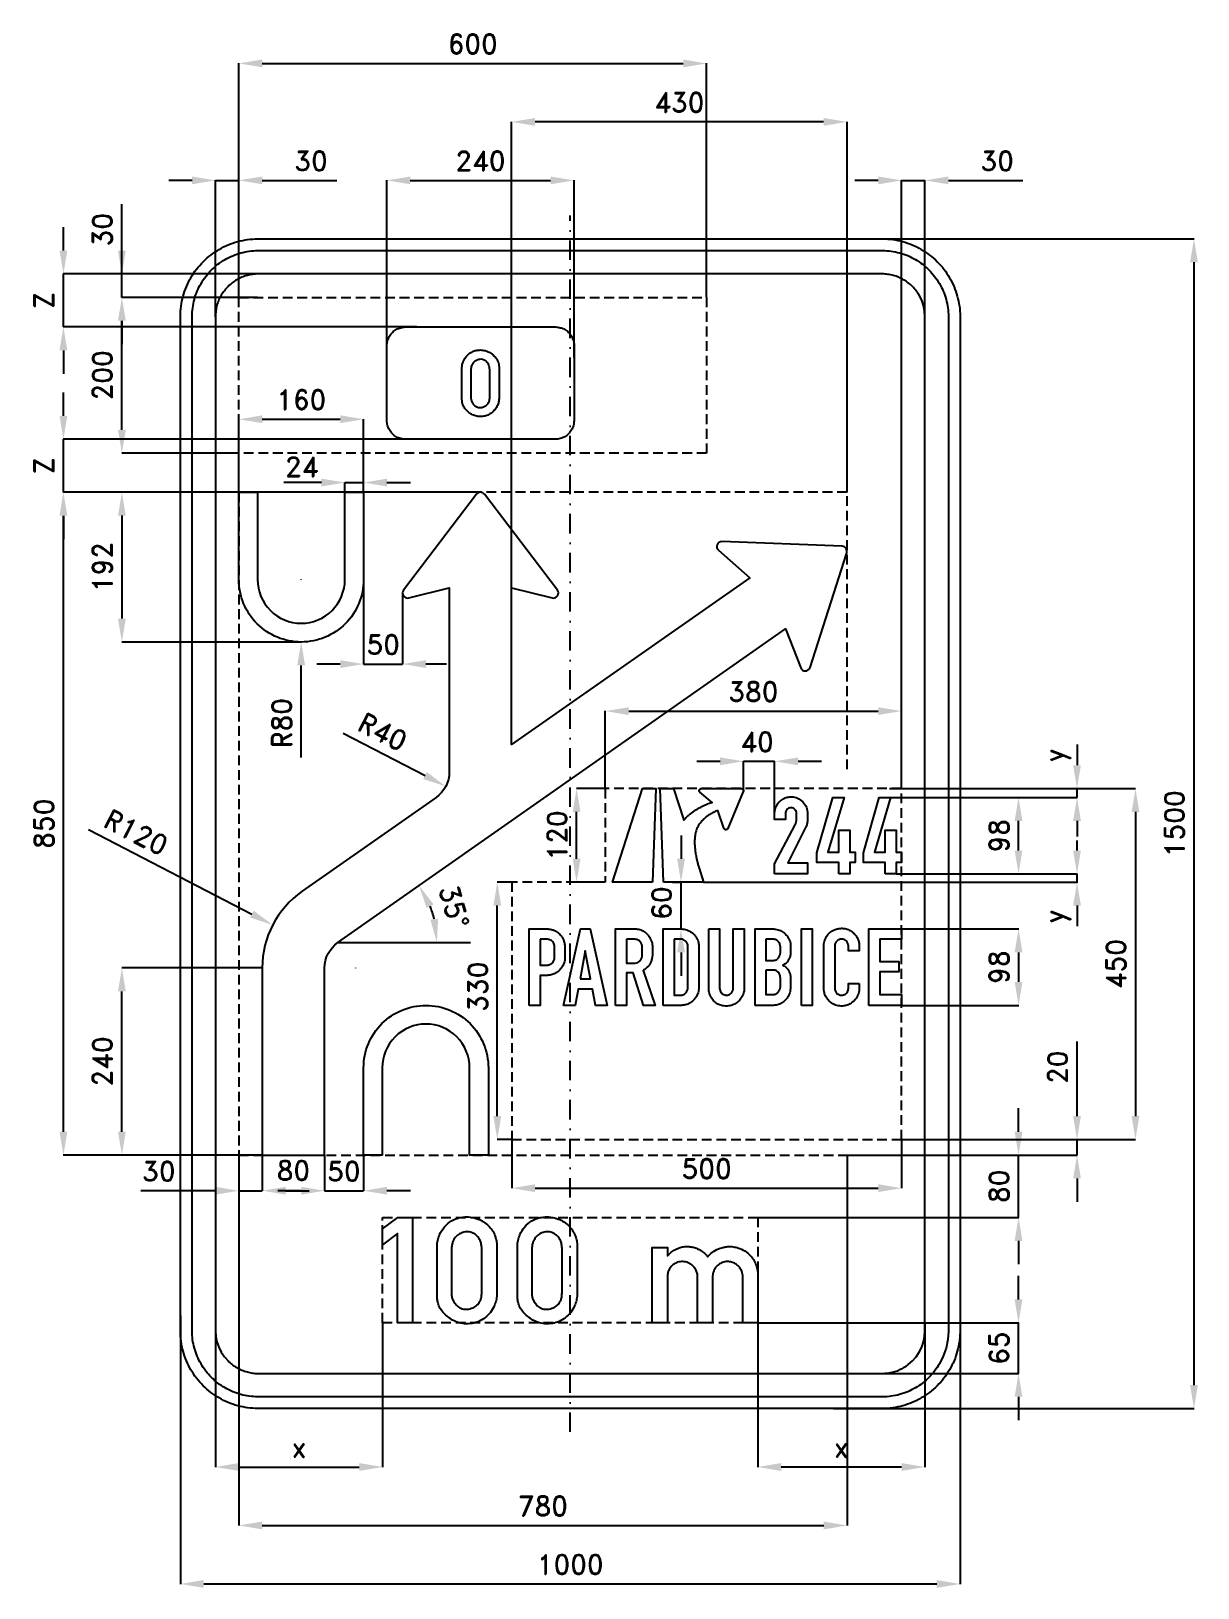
# Model space of a CAD drawing. Header units: millimetres. Extents: x -691 to 805, y -980 to 1016.
import ezdxf

# ---------------------------------------------------------------- set-up
doc = ezdxf.new("R2010")
doc.units = ezdxf.units.MM
doc.header["$LTSCALE"] = 5
doc.linetypes.add('ČERCHOVANÁX2', pattern=[2, 1, -0.5, 0, -0.5])
doc.linetypes.add('ČÁRKOVANÁX2', pattern=[1.5, 1, -0.5])
doc.layers.add('Kóty', color=2, linetype='Continuous')
doc.layers.add('Značka', color=7, linetype='Continuous')
doc.styles.get("Standard").update_dxf_attribs({"font": 'romand.shx', "height": 25})
doc.dimstyles.get("Standard").update_dxf_attribs({"dimtxt": 25, "dimasz": 30, "dimexe": 0.18, "dimexo": 0.0625, "dimgap": 12.5, "dimtad": 1, "dimdec": 0, "dimzin": 0, "dimdsep": 46, "dimtxsty": 'Standard', "dimcen": 0.09, "dimadec": 0, "dimazin": 0, "dimtfac": 1, "dimtdec": 0, "dimtofl": 0, "dimtmove": 0, "dimatfit": 3, "dimfxl": 1, "dimtolj": 1, "dimtzin": 0, "dimarcsym": 0})

msp = doc.modelspace()

# ---------------------------------------------------------------- texts
at = {"layer": 'Kóty', "ltscale": 2.5, "char_height": 25, "attachment_point": 5}
for s, insert, rotation in [('\\A1;30', (-600, 761.9), 90), ('\\A1;y', (625, 87.7), 90), ('\\A1;35°', (-148.9, -106.7), 285.9106), ('\\A1;60', (117.1, -101.9), 90), ('\\A1;y', (625, -118.8), 90), ('\\A1;330', (-118.5, -209), 90)]:
    msp.add_mtext(s, dxfattribs=dict(at, insert=insert, rotation=rotation))
for s, insert in [('\\A1;24', (-344.3, 457.7)), ('\\A1;50', (-239.8, 229.7)), ('\\A1;40', (239.6, 105)), ('\\A1;30', (-527.6, -445.7)), ('\\A1;80', (-355, -444.7)), ('\\A1;50', (-290.3, -445.7))]:
    msp.add_mtext(s, dxfattribs=dict(at, insert=insert))

# ---------------------------------------------------------------- blocks, each defined once
blk = doc.blocks.new('*D0')
at = {"layer": 'Defpoints', "color": 0, "transparency": 16777216}
for p in [(240.6, -640), (575, -640), (350.1, -705)]:
    blk.add_point(p, dxfattribs=at)
at = {"layer": 'Kóty', "color": 0, "lineweight": -2, "transparency": 16777216}
for p, q in [((575, -610), (575, -580)), ((240.7, -640), (575.2, -640)), ((350.2, -705), (575.2, -705)), ((575, -735), (575, -765))]:
    blk.add_line(p, q, dxfattribs=at)
at = {"layer": 'Kóty', "color": 0, "transparency": 16777216}
for points in [[(570, -610), (580, -610), (575, -640)], [(570, -735), (580, -735), (575, -705)]]:
    blk.add_solid(points, dxfattribs=at)
at = {"layer": 'Kóty', "color": 0, "transparency": 16777216, "insert": (550, -672.5), "char_height": 25, "attachment_point": 5, "rotation": 90}
blk.add_mtext('\\A1;65', dxfattribs=at)
blk = doc.blocks.new('*D1')
at = {"layer": 'Defpoints', "color": 0, "transparency": 16777216}
for p in [(368.1, 750), (337.4, -750), (800, -750)]:
    blk.add_point(p, dxfattribs=at)
at = {"layer": 'Kóty', "color": 0, "lineweight": -2, "transparency": 16777216}
for p, q in [((368.2, 750), (800.2, 750)), ((800, 720), (800, -720)), ((337.5, -750), (800.2, -750))]:
    blk.add_line(p, q, dxfattribs=at)
at = {"layer": 'Kóty', "color": 0, "transparency": 16777216}
for points in [[(795, 720), (805, 720), (800, 750)], [(795, -720), (805, -720), (800, -750)]]:
    blk.add_solid(points, dxfattribs=at)
at = {"layer": 'Kóty', "color": 0, "transparency": 16777216, "insert": (775, 0), "char_height": 25, "attachment_point": 5, "rotation": 90}
blk.add_mtext('\\A1;1500', dxfattribs=at)
blk = doc.blocks.new('*D2')
at = {"layer": 'Defpoints', "color": 0, "transparency": 16777216}
for p in [(-500, -630.9), (500, -630.9), (500, -975)]:
    blk.add_point(p, dxfattribs=at)
at = {"layer": 'Kóty', "color": 0, "lineweight": -2, "transparency": 16777216}
for p, q in [((-500, -630.9), (-500, -975.2)), ((500, -630.9), (500, -975.2)), ((-470, -975), (470, -975))]:
    blk.add_line(p, q, dxfattribs=at)
at = {"layer": 'Kóty', "color": 0, "transparency": 16777216}
for points in [[(-470, -970), (-470, -980), (-500, -975)], [(470, -970), (470, -980), (500, -975)]]:
    blk.add_solid(points, dxfattribs=at)
at = {"layer": 'Kóty', "color": 0, "transparency": 16777216, "insert": (0, -950), "char_height": 25, "attachment_point": 5}
blk.add_mtext('\\A1;1000', dxfattribs=at)
blk = doc.blocks.new('*D3')
at = {"layer": 'Defpoints', "color": 0, "transparency": 16777216}
for p in [(-425, -425), (355.1, -425), (355.1, -900)]:
    blk.add_point(p, dxfattribs=at)
at = {"layer": 'Kóty', "color": 0, "lineweight": -2, "transparency": 16777216}
for p, q in [((-425, -425.1), (-425, -900.2)), ((355.1, -425.1), (355.1, -900.2)), ((-395, -900), (325.1, -900))]:
    blk.add_line(p, q, dxfattribs=at)
at = {"layer": 'Kóty', "color": 0, "transparency": 16777216}
for points in [[(-395, -895), (-395, -905), (-425, -900)], [(325.1, -895), (325.1, -905), (355.1, -900)]]:
    blk.add_solid(points, dxfattribs=at)
at = {"layer": 'Kóty', "color": 0, "transparency": 16777216, "insert": (-35, -875), "char_height": 25, "attachment_point": 5}
blk.add_mtext('\\A1;780', dxfattribs=at)
blk = doc.blocks.new('*D4')
at = {"layer": 'Defpoints', "color": 0, "transparency": 16777216}
for p in [(355.1, -425), (240.6, -505), (575, -505)]:
    blk.add_point(p, dxfattribs=at)
at = {"layer": 'Kóty', "color": 0, "lineweight": -2, "transparency": 16777216}
for p, q in [((575, -395), (575, -365)), ((355.1, -425), (575.2, -425)), ((240.7, -505), (575.2, -505)), ((575, -535), (575, -565))]:
    blk.add_line(p, q, dxfattribs=at)
at = {"layer": 'Kóty', "color": 0, "transparency": 16777216}
for points in [[(570, -395), (580, -395), (575, -425)], [(570, -535), (580, -535), (575, -505)]]:
    blk.add_solid(points, dxfattribs=at)
at = {"layer": 'Kóty', "color": 0, "transparency": 16777216, "insert": (550, -465), "char_height": 25, "attachment_point": 5, "rotation": 90}
blk.add_mtext('\\A1;80', dxfattribs=at)
blk = doc.blocks.new('*D6')
at = {"layer": 'Defpoints', "color": 0, "ltscale": 2.5, "transparency": 16777216}
for p in [(-575, -185), (-395, -185), (-395, -425)]:
    blk.add_point(p, dxfattribs=at)
at = {"layer": 'Kóty', "color": 0, "lineweight": -2, "ltscale": 2.5, "transparency": 16777216}
for p, q in [((-395.1, -185), (-575.2, -185)), ((-575, -395), (-575, -215)), ((-395.1, -425), (-575.2, -425))]:
    blk.add_line(p, q, dxfattribs=at)
at = {"layer": 'Kóty', "color": 0, "ltscale": 2.5, "transparency": 16777216}
for points in [[(-580, -215), (-570, -215), (-575, -185)], [(-580, -395), (-570, -395), (-575, -425)]]:
    blk.add_solid(points, dxfattribs=at)
at = {"layer": 'Kóty', "color": 0, "ltscale": 2.5, "transparency": 16777216, "insert": (-600, -305), "char_height": 25, "attachment_point": 5, "rotation": 90}
blk.add_mtext('\\A1;240', dxfattribs=at)
blk = doc.blocks.new('*D7')
at = {"layer": 'Defpoints', "color": 0, "ltscale": 2.5, "transparency": 16777216}
for p in [(-381.6, -129.8), (-275, -185)]:
    blk.add_point(p, dxfattribs=at)
at = {"layer": 'Kóty', "color": 0, "lineweight": -2, "ltscale": 2.5, "transparency": 16777216}
for p, q in [((-617.9, -7.3), (-408.2, -116)), ((-275.1, -185), (-274.9, -185)), ((-275, -185.1), (-275, -184.9))]:
    blk.add_line(p, q, dxfattribs=at)
at = {"layer": 'Kóty', "color": 0, "ltscale": 2.5, "transparency": 16777216}
blk.add_solid([(-405.9, -111.6), (-410.5, -120.4), (-381.6, -129.8)], dxfattribs=at)
at = {"layer": 'Kóty', "color": 0, "ltscale": 2.5, "transparency": 16777216, "insert": (-556.7, -10.9), "char_height": 25, "attachment_point": 5, "rotation": 332.6138}
blk.add_mtext('\\A1;R120', dxfattribs=at)
blk = doc.blocks.new('*D8')
at = {"layer": 'Defpoints', "color": 0, "ltscale": 2.5, "transparency": 16777216}
for p in [(175, 975), (-425, 674.999997), (175, 674.999997)]:
    blk.add_point(p, dxfattribs=at)
at = {"layer": 'Kóty', "color": 0, "lineweight": -2, "ltscale": 2.5, "transparency": 16777216}
for p, q in [((-425, 675.062497), (-425, 975.18)), ((-395, 975), (145, 975)), ((175, 675.062497), (175, 975.18))]:
    blk.add_line(p, q, dxfattribs=at)
at = {"layer": 'Kóty', "color": 0, "ltscale": 2.5, "transparency": 16777216}
for points in [[(-395, 980), (-395, 970), (-425, 975)], [(145, 980), (145, 970), (175, 975)]]:
    blk.add_solid(points, dxfattribs=at)
at = {"layer": 'Kóty', "color": 0, "ltscale": 2.5, "transparency": 16777216, "insert": (-125, 1000), "char_height": 25, "attachment_point": 5}
blk.add_mtext('\\A1;600', dxfattribs=at)
blk = doc.blocks.new('*D9')
at = {"layer": 'Defpoints', "color": 0, "ltscale": 2.5, "transparency": 16777216}
for p in [(4.9, 825), (-235.1, 597.9), (4.9, 597.9)]:
    blk.add_point(p, dxfattribs=at)
at = {"layer": 'Kóty', "color": 0, "lineweight": -2, "ltscale": 2.5, "transparency": 16777216}
for p, q in [((-235.1, 597.9), (-235.1, 825.2)), ((-205.1, 825), (-25.1, 825)), ((4.9, 597.9), (4.9, 825.2))]:
    blk.add_line(p, q, dxfattribs=at)
at = {"layer": 'Kóty', "color": 0, "ltscale": 2.5, "transparency": 16777216}
for points in [[(-205.1, 830), (-205.1, 820), (-235.1, 825)], [(-25.1, 830), (-25.1, 820), (4.9, 825)]]:
    blk.add_solid(points, dxfattribs=at)
at = {"layer": 'Kóty', "color": 0, "ltscale": 2.5, "transparency": 16777216, "insert": (-115.1, 850), "char_height": 25, "attachment_point": 5}
blk.add_mtext('\\A1;240', dxfattribs=at)
blk = doc.blocks.new('*D10')
at = {"layer": 'Defpoints', "color": 0, "ltscale": 2.5, "transparency": 16777216}
for p in [(-575, 674.999997), (-425, 674.999997), (-425, 474.999997)]:
    blk.add_point(p, dxfattribs=at)
at = {"layer": 'Kóty', "color": 0, "lineweight": -2, "ltscale": 2.5, "transparency": 16777216}
for p, q in [((-425.0625, 674.999997), (-575.18, 674.999997)), ((-575, 504.999997), (-575, 644.999997)), ((-425.0625, 474.999997), (-575.18, 474.999997))]:
    blk.add_line(p, q, dxfattribs=at)
at = {"layer": 'Kóty', "color": 0, "ltscale": 2.5, "transparency": 16777216}
for points in [[(-580, 644.999997), (-570, 644.999997), (-575, 674.999997)], [(-580, 504.999997), (-570, 504.999997), (-575, 474.999997)]]:
    blk.add_solid(points, dxfattribs=at)
at = {"layer": 'Kóty', "color": 0, "ltscale": 2.5, "transparency": 16777216, "insert": (-600, 574.999997), "char_height": 25, "attachment_point": 5, "rotation": 90}
blk.add_mtext('\\A1;200', dxfattribs=at)
blk = doc.blocks.new('*D11')
at = {"layer": 'Defpoints', "color": 0, "ltscale": 2.5, "transparency": 16777216}
for p in [(-425, 425.1), (-575, 233), (-345, 233)]:
    blk.add_point(p, dxfattribs=at)
at = {"layer": 'Kóty', "color": 0, "lineweight": -2, "ltscale": 2.5, "transparency": 16777216}
for p, q in [((-425.1, 425.1), (-575.2, 425.1)), ((-575, 395.1), (-575, 263)), ((-345.1, 233), (-575.2, 233))]:
    blk.add_line(p, q, dxfattribs=at)
at = {"layer": 'Kóty', "color": 0, "ltscale": 2.5, "transparency": 16777216}
for points in [[(-580, 395.1), (-570, 395.1), (-575, 425.1)], [(-580, 263), (-570, 263), (-575, 233)]]:
    blk.add_solid(points, dxfattribs=at)
at = {"layer": 'Kóty', "color": 0, "ltscale": 2.5, "transparency": 16777216, "insert": (-600, 329.1), "char_height": 25, "attachment_point": 5, "rotation": 90}
blk.add_mtext('\\A1;192', dxfattribs=at)
blk = doc.blocks.new('*D12')
at = {"layer": 'Defpoints', "color": 0, "ltscale": 2.5, "transparency": 16777216}
for p in [(-345, 313), (-345.1, 233)]:
    blk.add_point(p, dxfattribs=at)
at = {"layer": 'Kóty', "color": 0, "lineweight": -2, "ltscale": 2.5, "transparency": 16777216}
for p, q in [((-345.1, 313), (-344.9, 313)), ((-345, 312.9), (-345, 313.1)), ((-345.2, 84.9), (-345.1, 203))]:
    blk.add_line(p, q, dxfattribs=at)
blk.add_arc((-345, 313), 80, 269.8263, 270, dxfattribs=at)
at = {"layer": 'Kóty', "color": 0, "ltscale": 2.5, "transparency": 16777216}
blk.add_solid([(-350.1, 203), (-340.1, 203), (-345.1, 233)], dxfattribs=at)
at = {"layer": 'Kóty', "color": 0, "ltscale": 2.5, "transparency": 16777216, "insert": (-370.1, 129), "char_height": 25, "attachment_point": 5, "rotation": 89.9552}
blk.add_mtext('\\A1;R80', dxfattribs=at)
blk = doc.blocks.new('*D13')
at = {"layer": 'Defpoints', "color": 0, "ltscale": 2.5, "transparency": 16777216}
for p in [(-265, 518.7), (-425, 425.1), (-265, 425)]:
    blk.add_point(p, dxfattribs=at)
at = {"layer": 'Kóty', "color": 0, "lineweight": -2, "ltscale": 2.5, "transparency": 16777216}
for p, q in [((-425, 425.2), (-425, 518.9)), ((-395, 518.7), (-295, 518.7)), ((-265, 425.1), (-265, 518.9))]:
    blk.add_line(p, q, dxfattribs=at)
at = {"layer": 'Kóty', "color": 0, "ltscale": 2.5, "transparency": 16777216}
for points in [[(-395, 523.7), (-395, 513.7), (-425, 518.7)], [(-295, 523.7), (-295, 513.7), (-265, 518.7)]]:
    blk.add_solid(points, dxfattribs=at)
at = {"layer": 'Kóty', "color": 0, "ltscale": 2.5, "transparency": 16777216, "insert": (-345, 543.7), "char_height": 25, "attachment_point": 5}
blk.add_mtext('\\A1;160', dxfattribs=at)
blk = doc.blocks.new('*D14')
at = {"layer": 'Defpoints', "color": 0, "ltscale": 2.5, "transparency": 16777216}
for p in [(-75.1, 900), (355, 425), (-75.1, 302.4)]:
    blk.add_point(p, dxfattribs=at)
at = {"layer": 'Kóty', "color": 0, "lineweight": -2, "ltscale": 2.5, "transparency": 16777216}
for p, q in [((-75.1, 302.5), (-75.1, 900.2)), ((325, 900), (-45.1, 900)), ((355, 425.1), (355, 900.2))]:
    blk.add_line(p, q, dxfattribs=at)
at = {"layer": 'Kóty', "color": 0, "ltscale": 2.5, "transparency": 16777216}
for points in [[(-45.1, 905), (-45.1, 895), (-75.1, 900)], [(325, 905), (325, 895), (355, 900)]]:
    blk.add_solid(points, dxfattribs=at)
at = {"layer": 'Kóty', "color": 0, "ltscale": 2.5, "transparency": 16777216, "insert": (140, 925), "char_height": 25, "attachment_point": 5}
blk.add_mtext('\\A1;430', dxfattribs=at)
blk = doc.blocks.new('*D15')
at = {"layer": 'Defpoints', "color": 0, "ltscale": 2.5, "transparency": 16777216}
for p in [(-195.1, 66.3), (-159.6, 47.9)]:
    blk.add_point(p, dxfattribs=at)
at = {"layer": 'Kóty', "color": 0, "lineweight": -2, "ltscale": 2.5, "transparency": 16777216}
blk.add_line((-291.1, 116), (-186.2, 61.7), dxfattribs=at)
at = {"layer": 'Kóty', "color": 0, "ltscale": 2.5, "transparency": 16777216}
blk.add_solid([(-183.9, 66.1), (-188.5, 57.2), (-159.6, 47.9)], dxfattribs=at)
at = {"layer": 'Kóty', "color": 0, "ltscale": 2.5, "transparency": 16777216, "insert": (-240.5, 117.9), "char_height": 25, "attachment_point": 5, "rotation": 332.6226}
blk.add_mtext('\\A1;R40', dxfattribs=at)
blk = doc.blocks.new('*D16')
at = {"layer": 'Defpoints', "color": 0, "ltscale": 2.5, "transparency": 16777216}
for p in [(425, -135.000157), (425, -233.000157), (575, -233.000157)]:
    blk.add_point(p, dxfattribs=at)
at = {"layer": 'Kóty', "color": 0, "lineweight": -2, "ltscale": 2.5, "transparency": 16777216}
for p, q in [((425.0625, -135.000157), (575.18, -135.000157)), ((575, -165.000157), (575, -203.000157)), ((425.0625, -233.000157), (575.18, -233.000157))]:
    blk.add_line(p, q, dxfattribs=at)
at = {"layer": 'Kóty', "color": 0, "ltscale": 2.5, "transparency": 16777216}
for points in [[(570, -165.000157), (580, -165.000157), (575, -135.000157)], [(570, -203.000157), (580, -203.000157), (575, -233.000157)]]:
    blk.add_solid(points, dxfattribs=at)
at = {"layer": 'Kóty', "color": 0, "ltscale": 2.5, "transparency": 16777216, "insert": (550, -184.000157), "char_height": 25, "attachment_point": 5, "rotation": 90}
blk.add_mtext('\\A1;98', dxfattribs=at)
blk = doc.blocks.new('*D17')
at = {"layer": 'Defpoints', "color": 0, "ltscale": 2.5, "transparency": 16777216}
for p in [(410.9, 33.6), (575, 33.6), (418.1, -64.4)]:
    blk.add_point(p, dxfattribs=at)
at = {"layer": 'Kóty', "color": 0, "lineweight": -2, "ltscale": 2.5, "transparency": 16777216}
for p, q in [((411, 33.6), (575.2, 33.6)), ((575, -34.4), (575, 3.6)), ((418.1, -64.4), (575.2, -64.4))]:
    blk.add_line(p, q, dxfattribs=at)
at = {"layer": 'Kóty', "color": 0, "ltscale": 2.5, "transparency": 16777216}
for points in [[(570, 3.6), (580, 3.6), (575, 33.6)], [(570, -34.4), (580, -34.4), (575, -64.4)]]:
    blk.add_solid(points, dxfattribs=at)
at = {"layer": 'Kóty', "color": 0, "ltscale": 2.5, "transparency": 16777216, "insert": (550, -15.4), "char_height": 25, "attachment_point": 5, "rotation": 90}
blk.add_mtext('\\A1;98', dxfattribs=at)
blk = doc.blocks.new('*D18')
at = {"layer": 'Defpoints', "color": 0, "ltscale": 2.5, "transparency": 16777216}
for p in [(425, 45), (425, -405), (725, -405)]:
    blk.add_point(p, dxfattribs=at)
at = {"layer": 'Kóty', "color": 0, "lineweight": -2, "ltscale": 2.5, "transparency": 16777216}
for p, q in [((425.1, 45), (725.2, 45)), ((725, 15), (725, -375)), ((425.1, -405), (725.2, -405))]:
    blk.add_line(p, q, dxfattribs=at)
at = {"layer": 'Kóty', "color": 0, "ltscale": 2.5, "transparency": 16777216}
for points in [[(720, 15), (730, 15), (725, 45)], [(720, -375), (730, -375), (725, -405)]]:
    blk.add_solid(points, dxfattribs=at)
at = {"layer": 'Kóty', "color": 0, "ltscale": 2.5, "transparency": 16777216, "insert": (700, -180), "char_height": 25, "attachment_point": 5, "rotation": 90}
blk.add_mtext('\\A1;450', dxfattribs=at)
blk = doc.blocks.new('*D19')
at = {"layer": 'Defpoints', "color": 0, "ltscale": 2.5, "transparency": 16777216}
for p in [(-75, -405), (425, -405), (425, -467.4)]:
    blk.add_point(p, dxfattribs=at)
at = {"layer": 'Kóty', "color": 0, "lineweight": -2, "ltscale": 2.5, "transparency": 16777216}
for p, q in [((-75, -405.1), (-75, -467.5)), ((425, -405.1), (425, -467.5)), ((-45, -467.4), (395, -467.4))]:
    blk.add_line(p, q, dxfattribs=at)
at = {"layer": 'Kóty', "color": 0, "ltscale": 2.5, "transparency": 16777216}
for points in [[(-45, -462.4), (-45, -472.4), (-75, -467.4)], [(395, -462.4), (395, -472.4), (425, -467.4)]]:
    blk.add_solid(points, dxfattribs=at)
at = {"layer": 'Kóty', "color": 0, "ltscale": 2.5, "transparency": 16777216, "insert": (175, -442.4), "char_height": 25, "attachment_point": 5}
blk.add_mtext('\\A1;500', dxfattribs=at)
blk = doc.blocks.new('*D20')
at = {"layer": 'Defpoints', "color": 0, "ltscale": 2.5, "transparency": 16777216}
for p in [(455, 825), (425, 45), (455, 45)]:
    blk.add_point(p, dxfattribs=at)
at = {"layer": 'Kóty', "color": 0, "lineweight": -2, "ltscale": 2.5, "transparency": 16777216}
for p, q in [((395, 825), (365, 825)), ((425, 45.1), (425, 825.2)), ((455, 45.1), (455, 825.2)), ((485, 825), (580.5, 825))]:
    blk.add_line(p, q, dxfattribs=at)
at = {"layer": 'Kóty', "color": 0, "ltscale": 2.5, "transparency": 16777216}
for points in [[(395, 830), (395, 820), (425, 825)], [(485, 830), (485, 820), (455, 825)]]:
    blk.add_solid(points, dxfattribs=at)
at = {"layer": 'Kóty', "color": 0, "ltscale": 2.5, "transparency": 16777216, "insert": (547.7, 850), "char_height": 25, "attachment_point": 5}
blk.add_mtext('\\A1;30', dxfattribs=at)
blk = doc.blocks.new('*D21')
at = {"layer": 'Defpoints', "color": 0, "ltscale": 2.5, "transparency": 16777216}
for p in [(8.2, 45), (45, 45), (45, -75)]:
    blk.add_point(p, dxfattribs=at)
at = {"layer": 'Kóty', "color": 0, "lineweight": -2, "ltscale": 2.5, "transparency": 16777216}
for p, q in [((44.9, 45), (8, 45)), ((8.2, -45), (8.2, 15)), ((44.9, -75), (8, -75))]:
    blk.add_line(p, q, dxfattribs=at)
at = {"layer": 'Kóty', "color": 0, "ltscale": 2.5, "transparency": 16777216}
for points in [[(3.2, 15), (13.2, 15), (8.2, 45)], [(3.2, -45), (13.2, -45), (8.2, -75)]]:
    blk.add_solid(points, dxfattribs=at)
at = {"layer": 'Kóty', "color": 0, "ltscale": 2.5, "transparency": 16777216, "insert": (-16.8, -15), "char_height": 25, "attachment_point": 5, "rotation": 90}
blk.add_mtext('\\A1;120', dxfattribs=at)
blk = doc.blocks.new('*D22')
at = {"layer": 'Defpoints', "color": 0, "ltscale": 2.5, "transparency": 16777216}
for p in [(425, 144.4), (45, 45), (425, 45.1)]:
    blk.add_point(p, dxfattribs=at)
at = {"layer": 'Kóty', "color": 0, "lineweight": -2, "ltscale": 2.5, "transparency": 16777216}
for p, q in [((45, 45.1), (45, 144.6)), ((75, 144.4), (395, 144.4)), ((425, 45.1), (425, 144.6))]:
    blk.add_line(p, q, dxfattribs=at)
at = {"layer": 'Kóty', "color": 0, "ltscale": 2.5, "transparency": 16777216}
for points in [[(75, 149.4), (75, 139.4), (45, 144.4)], [(395, 149.4), (395, 139.4), (425, 144.4)]]:
    blk.add_solid(points, dxfattribs=at)
at = {"layer": 'Kóty', "color": 0, "ltscale": 2.5, "transparency": 16777216, "insert": (235, 169.4), "char_height": 25, "attachment_point": 5}
blk.add_mtext('\\A1;380', dxfattribs=at)
blk = doc.blocks.new('*D23')
at = {"layer": 'Defpoints', "color": 0, "ltscale": 2.5, "transparency": 16777216}
for p in [(-650, 425), (-395, 425), (-395, -425)]:
    blk.add_point(p, dxfattribs=at)
at = {"layer": 'Kóty', "color": 0, "lineweight": -2, "ltscale": 2.5, "transparency": 16777216}
for p, q in [((-395.1, 425), (-650.2, 425)), ((-650, -395), (-650, 395)), ((-395.1, -425), (-650.2, -425))]:
    blk.add_line(p, q, dxfattribs=at)
at = {"layer": 'Kóty', "color": 0, "ltscale": 2.5, "transparency": 16777216}
for points in [[(-655, 395), (-645, 395), (-650, 425)], [(-655, -395), (-645, -395), (-650, -425)]]:
    blk.add_solid(points, dxfattribs=at)
at = {"layer": 'Kóty', "color": 0, "ltscale": 2.5, "transparency": 16777216, "insert": (-675, 0), "char_height": 25, "attachment_point": 5, "rotation": 90}
blk.add_mtext('\\A1;850', dxfattribs=at)
blk = doc.blocks.new('*D24')
at = {"layer": 'Defpoints', "color": 0, "ltscale": 2.5, "transparency": 16777216}
for p in [(240.6, -640), (455, -640), (240.6, -825)]:
    blk.add_point(p, dxfattribs=at)
at = {"layer": 'Kóty', "color": 0, "lineweight": -2, "ltscale": 2.5, "transparency": 16777216}
for p, q in [((240.6, -640), (240.6, -825.2)), ((455, -640), (455, -825.2)), ((425, -825), (270.6, -825))]:
    blk.add_line(p, q, dxfattribs=at)
at = {"layer": 'Kóty', "color": 0, "ltscale": 2.5, "transparency": 16777216}
for points in [[(270.6, -820), (270.6, -830), (240.6, -825)], [(425, -820), (425, -830), (455, -825)]]:
    blk.add_solid(points, dxfattribs=at)
at = {"layer": 'Kóty', "color": 0, "ltscale": 2.5, "transparency": 16777216, "insert": (347.8, -800), "char_height": 25, "attachment_point": 5}
blk.add_mtext('\\A1;x', dxfattribs=at)
blk = doc.blocks.new('*D25')
at = {"layer": 'Defpoints', "color": 0, "ltscale": 2.5, "transparency": 16777216}
for p in [(-455, -605.9), (-240.6, -640), (-240.6, -825)]:
    blk.add_point(p, dxfattribs=at)
at = {"layer": 'Kóty', "color": 0, "lineweight": -2, "ltscale": 2.5, "transparency": 16777216}
for p, q in [((-455, -606), (-455, -825.2)), ((-240.6, -640.1), (-240.6, -825.2)), ((-425, -825), (-270.6, -825))]:
    blk.add_line(p, q, dxfattribs=at)
at = {"layer": 'Kóty', "color": 0, "ltscale": 2.5, "transparency": 16777216}
for points in [[(-425, -820), (-425, -830), (-455, -825)], [(-270.6, -820), (-270.6, -830), (-240.6, -825)]]:
    blk.add_solid(points, dxfattribs=at)
at = {"layer": 'Kóty', "color": 0, "ltscale": 2.5, "transparency": 16777216, "insert": (-347.8, -800), "char_height": 25, "attachment_point": 5}
blk.add_mtext('\\A1;x', dxfattribs=at)
blk = doc.blocks.new('*D26')
at = {"layer": 'Defpoints', "color": 0, "ltscale": 2.5, "transparency": 16777216}
for p in [(-425, 825), (-425, 675), (-455, 650)]:
    blk.add_point(p, dxfattribs=at)
at = {"layer": 'Kóty', "color": 0, "lineweight": -2, "ltscale": 2.5, "transparency": 16777216}
for p, q in [((-485, 825), (-515, 825)), ((-455, 650.1), (-455, 825.2)), ((-425, 675.1), (-425, 825.2)), ((-395, 825), (-299.5, 825))]:
    blk.add_line(p, q, dxfattribs=at)
at = {"layer": 'Kóty', "color": 0, "ltscale": 2.5, "transparency": 16777216}
for points in [[(-485, 830), (-485, 820), (-455, 825)], [(-395, 830), (-395, 820), (-425, 825)]]:
    blk.add_solid(points, dxfattribs=at)
at = {"layer": 'Kóty', "color": 0, "ltscale": 2.5, "transparency": 16777216, "insert": (-332.3, 850), "char_height": 25, "attachment_point": 5}
blk.add_mtext('\\A1;30', dxfattribs=at)
blk = doc.blocks.new('*D27')
at = {"layer": 'Defpoints', "color": 0, "ltscale": 2.5, "transparency": 16777216}
for p in [(425.1, -405), (650, -405), (425, -425)]:
    blk.add_point(p, dxfattribs=at)
at = {"layer": 'Kóty', "color": 0, "lineweight": -2, "ltscale": 2.5, "transparency": 16777216}
for p, q in [((650, -375), (650, -279.5)), ((425.1, -405), (650.2, -405)), ((425.1, -425), (650.2, -425)), ((650, -455), (650, -485))]:
    blk.add_line(p, q, dxfattribs=at)
at = {"layer": 'Kóty', "color": 0, "ltscale": 2.5, "transparency": 16777216}
for points in [[(645, -375), (655, -375), (650, -405)], [(645, -455), (655, -455), (650, -425)]]:
    blk.add_solid(points, dxfattribs=at)
at = {"layer": 'Kóty', "color": 0, "ltscale": 2.5, "transparency": 16777216, "insert": (625, -312.3), "char_height": 25, "attachment_point": 5, "rotation": 90}
blk.add_mtext('\\A1;20', dxfattribs=at)
blk = doc.blocks.new('*D28')
at = {"layer": 'Defpoints', "color": 0, "ltscale": 2.5, "transparency": 16777216}
for p in [(-650, 705), (-373.2, 705), (-196.6, 637)]:
    blk.add_point(p, dxfattribs=at)
at = {"layer": 'Kóty', "color": 0, "lineweight": -2, "ltscale": 2.5, "transparency": 16777216}
for p, q in [((-650, 735), (-650, 765)), ((-373.3, 705), (-650.2, 705)), ((-196.7, 637), (-650.2, 637)), ((-650, 607), (-650, 577))]:
    blk.add_line(p, q, dxfattribs=at)
at = {"layer": 'Kóty', "color": 0, "ltscale": 2.5, "transparency": 16777216}
for points in [[(-655, 735), (-645, 735), (-650, 705)], [(-655, 607), (-645, 607), (-650, 637)]]:
    blk.add_solid(points, dxfattribs=at)
at = {"layer": 'Kóty', "color": 0, "ltscale": 2.5, "transparency": 16777216, "insert": (-675, 671), "char_height": 25, "attachment_point": 5, "rotation": 90}
blk.add_mtext('\\A1;Z', dxfattribs=at)
blk = doc.blocks.new('*D29')
at = {"layer": 'Defpoints', "color": 0, "ltscale": 2.5, "transparency": 16777216}
for p in [(-196.1, 493), (-650, 425), (-115.1, 425)]:
    blk.add_point(p, dxfattribs=at)
at = {"layer": 'Kóty', "color": 0, "lineweight": -2, "ltscale": 2.5, "transparency": 16777216}
for p, q in [((-650, 523), (-650, 553)), ((-196.2, 493), (-650.2, 493)), ((-115.2, 425), (-650.2, 425)), ((-650, 395), (-650, 365))]:
    blk.add_line(p, q, dxfattribs=at)
at = {"layer": 'Kóty', "color": 0, "ltscale": 2.5, "transparency": 16777216}
for points in [[(-655, 523), (-645, 523), (-650, 493)], [(-655, 395), (-645, 395), (-650, 425)]]:
    blk.add_solid(points, dxfattribs=at)
at = {"layer": 'Kóty', "color": 0, "ltscale": 2.5, "transparency": 16777216, "insert": (-675, 459), "char_height": 25, "attachment_point": 5, "rotation": 90}
blk.add_mtext('\\A1;Z', dxfattribs=at)

# ---------------------------------------------------------------- dimensions: what is measured, and where the dimension line sits
at = {"layer": 'Kóty', "ltscale": 2.5}
for base, p1, p2, picture, middle in [((175, 975), (-425, 675), (175, 675), '*D8', (-125, 1000)), ((-75.1, 900), (355, 425), (-75.1, 302.4), '*D14', (140, 925)), ((-425, 825), (-455, 650), (-425, 675), '*D26', (-332.3, 850)), ((4.9, 825), (-235.1, 597.9), (4.9, 597.9), '*D9', (-115.1, 850)), ((455, 825), (425, 45), (455, 45), '*D20', (547.7, 850)), ((-265, 518.7), (-425, 425.1), (-265, 425), '*D13', (-345, 543.7)), ((425, 144.4), (45, 45), (425, 45.1), '*D22', (235, 169.4)), ((425, -467.4), (-75, -405), (425, -405), '*D19', (175, -442.4))]:
    dim = msp.add_linear_dim(base=base, p1=p1, p2=p2, dimstyle='Standard', dxfattribs=at)
    dim.commit()
    dim.dimension.update_dxf_attribs({"geometry": picture, "text_midpoint": middle})
for base, p1, p2, picture, middle in [((-650, 705), (-196.6, 637), (-373.2, 705), '*D28', (-675, 671)), ((-650, 425), (-196.1, 493), (-115.1, 425), '*D29', (-675, 459))]:
    dim = msp.add_linear_dim(base=base, p1=p1, p2=p2, angle=90, text='Z', dimstyle='Standard', dxfattribs=at)
    dim.commit()
    dim.dimension.update_dxf_attribs({"geometry": picture, "text_midpoint": middle})
at = {"layer": 'Kóty'}
for base, p1, p2, picture, middle in [((800, -750), (368.1, 750), (337.4, -750), '*D1', (775, 0)), ((575, -505), (355.1, -425), (240.6, -505), '*D4', (550, -465)), ((575, -640), (350.1, -705), (240.6, -640), '*D0', (550, -672.5))]:
    dim = msp.add_linear_dim(base=base, p1=p1, p2=p2, angle=90, dimstyle='Standard', dxfattribs=at)
    dim.commit()
    dim.dimension.update_dxf_attribs({"geometry": picture, "text_midpoint": middle})
at = {"layer": 'Kóty', "ltscale": 2.5}
for base, p1, p2, picture, middle in [((-575, 675), (-425, 475), (-425, 675), '*D10', (-600, 575)), ((-650, 425), (-395, -425), (-395, 425), '*D23', (-675, 0)), ((-575, 233), (-425, 425.1), (-345, 233), '*D11', (-600, 329.1)), ((8.2, 45), (45, -75), (45, 45), '*D21', (-16.8, -15)), ((725, -405), (425, 45), (425, -405), '*D18', (700, -180)), ((575, 33.6), (418.1, -64.4), (410.9, 33.6), '*D17', (550, -15.4)), ((575, -233), (425, -135), (425, -233), '*D16', (550, -184)), ((-575, -185), (-395, -425), (-395, -185), '*D6', (-600, -305)), ((650, -405), (425, -425), (425.1, -405), '*D27', (625, -312.3))]:
    dim = msp.add_linear_dim(base=base, p1=p1, p2=p2, angle=90, dimstyle='Standard', dxfattribs=at)
    dim.commit()
    dim.dimension.update_dxf_attribs({"geometry": picture, "text_midpoint": middle})
dim = msp.add_radius_dim(center=(-345, 313), mpoint=(-345.1, 233), dimstyle='Standard', dxfattribs=at)
dim.commit()
dim.dimension.update_dxf_attribs({"geometry": '*D12', "text_midpoint": (-370.1, 129)})
for center, mpoint, picture, middle in [((-195.1, 66.3), (-159.6, 47.9), '*D15', (-252, 95.7)), ((-275, -185), (-381.6, -129.8), '*D7', (-568.2, -33.1))]:
    dim = msp.add_radius_dim(center=center, mpoint=mpoint, dimstyle='Standard', dxfattribs=at)
    dim.commit()
    dim.dimension.update_dxf_attribs({"geometry": picture, "text_midpoint": middle, "dimtype": 164})
at = {"layer": 'Kóty'}
for base, p1, p2, picture, middle in [((355.1, -900), (-425, -425), (355.1, -425), '*D3', (-35, -875)), ((500, -975), (-500, -630.9), (500, -630.9), '*D2', (0, -950))]:
    dim = msp.add_linear_dim(base=base, p1=p1, p2=p2, dimstyle='Standard', dxfattribs=at)
    dim.commit()
    dim.dimension.update_dxf_attribs({"geometry": picture, "text_midpoint": middle})
at = {"layer": 'Kóty', "ltscale": 2.5}
for base, p1, p2, picture, middle in [((-240.6, -825), (-455, -605.9), (-240.6, -640), '*D25', (-347.8, -800)), ((240.6, -825), (455, -640), (240.6, -640), '*D24', (347.8, -800))]:
    dim = msp.add_linear_dim(base=base, p1=p1, p2=p2, text='x', dimstyle='Standard', dxfattribs=at)
    dim.commit()
    dim.dimension.update_dxf_attribs({"geometry": picture, "text_midpoint": middle})

# ---------------------------------------------------------------- linework, layer by layer
at = {"layer": 'Kóty', "ltscale": 2.5}
for p, q in [((-575, 675), (-575, 794.6)), ((-392.9, 705), (-575.2, 705)), ((-401.1, 675), (-575.2, 675)), ((-575, 645), (-575, 615)), ((-319, 437.5), (-367.3, 437.5)), ((-289, 425.1), (-289, 437.7)), ((-265, 425.1), (-265, 437.7)), ((-235, 437.5), (-205, 437.5)), ((-265, 317.3), (-265, 204.5)), ((-215, 295.7), (-215, 204.5)), ((-295, 204.7), (-325, 204.7)), ((-158.7, 204.7), (-185, 204.7)), ((650, 101.6), (650, 75)), ((162.2, 80), (192.2, 80)), ((222.2, 41.8), (222.2, 80.2)), ((262.2, 5.5), (262.2, 80.2)), ((292.2, 80), (322.2, 80)), ((409.4, 45), (650.2, 45)), ((409.4, 33.6), (650.2, 33.6)), ((650, 3.6), (650, -16.6)), ((142.1, -15), (142.1, -45)), ((650, -34.4), (650, -21.6)), ((-75.1, -75), (-93.6, -75)), ((131.3, -75), (142.3, -75)), ((171.1, -75), (650.2, -75)), ((418.2, -64.4), (650.2, -64.4)), ((-93.5, -375), (-93.5, -105)), ((650, -105), (650, -131.6)), ((131.3, -135), (142.3, -135)), ((142.1, -165), (142.1, -195)), ((-75.1, -405), (-93.6, -405)), ((-425, -425.1), (-425, -470.9)), ((-395, -425.1), (-395, -470.9)), ((-315, -425.1), (-315, -470.9)), ((-265, -425.1), (-265, -470.9)), ((-455, -470.7), (-550.5, -470.7)), ((-345, -470.7), (-375, -470.7)), ((-365, -470.7), (-335, -470.7)), ((-205, -470.7), (-235, -470.7)), ((-455, -618.6), (-455, -825.2))]:
    msp.add_line(p, q, dxfattribs=at)
at = {"layer": 'Kóty'}
msp.add_line((455, -640), (455, -825), dxfattribs=at)
at = {"layer": 'Kóty', "ltscale": 2.5}
for points in [[(-455, 825), (-425.1, 825)], [(425, 825), (455, 825)], [(-650, 637), (-650, 705)], [(-650, 425), (-650, 493)], [(-289, 437.5), (-265, 437.5)], [(-265, 204.7), (-215, 204.7)], [(222.2, 80), (262.2, 80)], [(650, 33.6), (650, 45)], [(142.1, -135), (142.1, -75)], [(650, -75.8), (650, -64.4)], [(-297.9, -152.2), (-128.1, -152.2)], [(650, -425), (650, -405)], [(-425, -470.7), (-395, -470.7)], [(-315, -470.7), (-265, -470.7)]]:
    msp.add_lwpolyline(points, dxfattribs=at)
at = {"layer": 'Kóty'}
for points in [[(575, -505), (575, -425)], [(575, -705), (575, -640)]]:
    msp.add_lwpolyline(points, dxfattribs=at)
at = {"layer": 'Kóty', "ltscale": 2.5}
msp.add_arc((-297.9, -152.2), 127, 13.5616, 21.4384, dxfattribs=at)
for points in [[(-580, 735), (-570, 735), (-575, 705)], [(-580, 645), (-570, 645), (-575, 675)], [(-319, 442.5), (-319, 432.5), (-289, 437.5)], [(-235, 442.5), (-235, 432.5), (-265, 437.5)], [(-295, 209.7), (-295, 199.7), (-265, 204.7)], [(-185, 209.7), (-185, 199.7), (-215, 204.7)], [(192.2, 85), (192.2, 75), (222.2, 80)], [(292.2, 85), (292.2, 75), (262.2, 80)], [(645, 75), (655, 75), (650, 45)], [(645, 3.6), (655, 3.6), (650, 33.6)], [(645, -34.4), (655, -34.4), (650, -64.4)], [(137.1, -45), (147.1, -45), (142.1, -75)], [(-184.1, -108.2), (-175.3, -103.4), (-193.9, -79.4)], [(-98.5, -105), (-88.5, -105), (-93.5, -75)], [(645, -105), (655, -105), (650, -75)], [(-169.5, -121.9), (-179.4, -123), (-170.9, -152.2)], [(137.1, -165), (147.1, -165), (142.1, -135)], [(-98.5, -375), (-88.5, -375), (-93.5, -405)], [(-455, -465.7), (-455, -475.7), (-425, -470.7)], [(-365, -465.7), (-365, -475.7), (-395, -470.7)], [(-345, -465.7), (-345, -475.7), (-315, -470.7)], [(-235, -465.7), (-235, -475.7), (-265, -470.7)]]:
    msp.add_solid(points, dxfattribs=at)
at = {"layer": 'Značka', "color": 6, "linetype": 'ČERCHOVANÁX2', "ltscale": 5}
msp.add_lwpolyline([(0, -780), (0, 780)], dxfattribs=at)
at = {"layer": 'Značka', "color": 5}
for points in [[(-400, -750), (-400.4, -750), (-400.8, -750, -0.03218), (-413.7, -749.1, -0.035447), (-426.4, -746.5, -0.036269), (-438.7, -742.3, -0.034413), (-450.2, -736.5, -0.033724), (-461, -729.3, -0.034096), (-470.7, -720.7, -0.034201), (-479.3, -711, -0.034242), (-486.5, -700.2, -0.034027), (-492.3, -688.7, -0.033407), (-496.5, -676.4, -0.034138), (-499.1, -663.7, -0.036736), (-500, -650.8), (-500, -650.4), (-500, -650), (-500, 650), (-500, 650.4), (-500, 650.8, -0.032199), (-499.1, 663.7, -0.035434), (-496.5, 676.4, -0.036246), (-492.3, 688.7, -0.034408), (-486.5, 700.2, -0.03372), (-479.3, 711, -0.034084), (-470.7, 720.7, -0.034214), (-461, 729.3, -0.034232), (-450.2, 736.5, -0.034051), (-438.7, 742.3, -0.033413), (-426.4, 746.5, -0.034126), (-413.7, 749.1, -0.036746), (-400.8, 750), (-400.4, 750), (-400, 750), (400, 750), (400.4, 750), (400.8, 750, -0.032171), (413.7, 749.1, -0.035444), (426.4, 746.5, -0.036278), (438.7, 742.3, -0.034417), (450.2, 736.5, -0.033715), (461, 729.3, -0.034079), (470.7, 720.7, -0.034187), (479.3, 711, -0.03426), (486.5, 700.2, -0.034014), (492.3, 688.7, -0.033389), (496.5, 676.4, -0.034103), (499.1, 663.7, -0.036699), (500, 650.8), (500, 650.4), (500, 650), (500, -650), (500, -650.4), (500, -650.8), (499.1, -663.7, -0.035396), (496.5, -676.4, -0.036246), (492.3, -688.7, -0.034407), (486.5, -700.2, -0.033692), (479.3, -711, -0.034079), (470.7, -720.7, -0.034227), (461, -729.3, -0.034227), (450.2, -736.5, -0.034044), (438.6, -742.3, -0.033411), (426.4, -746.5, -0.034138), (413.7, -749.1, -0.036742), (400.8, -750, -0.00088), (400.4, -750), (400, -750), (-400, -750)], [(-400, -735), (-400.3, -735), (-400.7, -735, -0.03218), (-411.6, -734.2, -0.035444), (-422.4, -732, -0.036264), (-432.9, -728.5, -0.034414), (-442.7, -723.5, -0.03373), (-451.8, -717.4, -0.034078), (-460.1, -710.1, -0.034203), (-467.4, -701.9, -0.03421), (-473.5, -692.7, -0.034032), (-478.4, -682.9, -0.03343), (-482, -672.4, -0.034153), (-484.3, -661.6, -0.036756), (-485, -650.7), (-485, -650.3), (-485, -650), (-485, 650), (-485, 650.3), (-485, 650.7, -0.032175), (-484.2, 661.6, -0.03544), (-482, 672.4, -0.036282), (-478.5, 682.9, -0.034427), (-473.5, 692.7, -0.033712), (-467.4, 701.8, -0.034106), (-460.1, 710.1, -0.034205), (-451.9, 717.4, -0.034218), (-442.7, 723.5, -0.034037), (-432.8, 728.4, -0.033414), (-422.4, 732, -0.034119), (-411.6, 734.3, -0.036747), (-400.7, 735), (-400.3, 735), (-400, 735), (400, 735), (400.3, 735), (400.7, 735, -0.032173), (411.6, 734.2, -0.03544), (422.4, 732, -0.036264), (432.9, 728.5, -0.034392), (442.7, 723.5, -0.033741), (451.9, 717.4, -0.034102), (460.1, 710.1, -0.03422), (467.4, 701.9, -0.034175), (473.5, 692.7, -0.034047), (478.4, 682.8, -0.033428), (482, 672.4, -0.034198), (484.3, 661.6, -0.036779), (485, 650.7), (485, 650.3), (485, 650), (485, -650), (485, -650.3), (485, -650.7), (484.2, -661.6), (482, -672.4), (478.5, -682.9), (473.5, -692.7, -0.033691), (467.4, -701.9, -0.034079), (460.1, -710.1, -0.034232), (451.9, -717.4, -0.034207), (442.7, -723.5, -0.034029), (432.9, -728.4, -0.033433), (422.4, -732, -0.034131), (411.6, -734.3, -0.036744), (400.7, -735, -0.000888), (400.3, -735), (400, -735), (-400, -735)], [(-400, -705), (400, -705), (400.2, -705), (400.4, -705, 0.032178), (407.5, -704.5, 0.035432), (414.5, -703.1, 0.036276), (421.3, -700.8, 0.03445), (427.6, -697.6, 0.03373), (433.6, -693.6), (438.9, -688.9), (443.6, -683.6), (447.6, -677.6), (450.8, -671.3), (453.1, -664.5), (454.5, -657.5), (455, -650.4), (455, -650.2), (455, -650), (455, 650), (455, 650.2), (455, 650.4), (454.5, 657.5), (453.1, 664.5), (450.8, 671.3), (447.6, 677.6, 0.033682), (443.6, 683.5, 0.034088), (438.9, 688.9, 0.034173), (433.6, 693.6, 0.034196), (427.6, 697.6, 0.034078), (421.3, 700.8, 0.033414), (414.5, 703, 0.034122), (407.5, 704.5, 0.036736), (400.4, 705), (400.2, 705), (400, 705), (-400, 705), (-400.2, 705), (-400.4, 705, 0.032204), (-407.5, 704.5, 0.035473), (-414.5, 703, 0.036275), (-421.3, 700.8, 0.034429), (-427.6, 697.6, 0.033729), (-433.6, 693.6, 0.034102), (-438.9, 688.9, 0.034244), (-443.6, 683.5, 0.034202), (-447.6, 677.6, 0.034015), (-450.8, 671.3, 0.033441), (-453.1, 664.5, 0.034173), (-454.5, 657.5, 0.03676), (-455, 650.4), (-455, 650.2), (-455, 650), (-455, -650), (-455, -650.2), (-455, -650.4), (-454.5, -657.5), (-453.1, -664.5), (-450.8, -671.3), (-447.6, -677.6), (-443.6, -683.6), (-438.9, -688.9, 0.034201), (-433.6, -693.6, 0.034224), (-427.6, -697.6, 0.034056), (-421.3, -700.7, 0.03342), (-414.5, -703.1, 0.034122), (-407.5, -704.5, 0.036743), (-400.4, -705), (-400.2, -705), (-400, -705)], [(-211.1, 493), (-211.2, 493), (-211.3, 493, -0.03218), (-214.4, 493.2, -0.035443), (-217.4, 493.9, -0.036267), (-220.4, 494.8, -0.034421), (-223.1, 496.2, -0.033721), (-225.7, 498, -0.034085), (-228.1, 500, -0.034209), (-230.1, 502.4, -0.034229), (-231.8, 504.9, -0.034044), (-233.2, 507.7, -0.033412), (-234.2, 510.7, -0.034127), (-234.9, 513.7, -0.036745), (-235.1, 516.8), (-235.1, 516.9), (-235.1, 517), (-235.1, 613), (-235.1, 613.1), (-235.1, 613.2, -0.03218), (-234.9, 616.3, -0.035443), (-234.2, 619.3, -0.036267), (-233.2, 622.3, -0.034421), (-231.8, 625.1, -0.033721), (-230.1, 627.6, -0.034085), (-228.1, 630, -0.034209), (-225.7, 632, -0.034229), (-223.1, 633.8, -0.034044), (-220.4, 635.1, -0.033412), (-217.4, 636.1, -0.034127), (-214.4, 636.8, -0.036745), (-211.3, 637), (-211.2, 637), (-211.1, 637), (-19.1, 637), (-19, 637), (-18.9, 637, -0.03218), (-15.8, 636.8, -0.035443), (-12.8, 636.1, -0.036267), (-9.8, 635.2, -0.034421), (-7, 633.8, -0.033721), (-4.5, 632, -0.034085), (-2.1, 630, -0.034209), (-0.1, 627.6, -0.034229), (1.7, 625.1, -0.034044), (3.1, 622.3, -0.033412), (4.1, 619.3, -0.034127), (4.7, 616.3, -0.036745), (4.9, 613.2), (4.9, 613.1), (4.9, 613), (4.9, 517), (4.9, 516.9), (4.9, 516.8, -0.03218), (4.7, 513.7, -0.035443), (4.1, 510.7, -0.036267), (3.1, 507.7, -0.034421), (1.7, 504.9, -0.033721), (-0.1, 502.4, -0.034085), (-2.1, 500, -0.034209), (-4.5, 498, -0.034229), (-7, 496.2, -0.034044), (-9.8, 494.9, -0.033412), (-12.8, 493.9, -0.034127), (-15.8, 493.2, -0.036745), (-18.9, 493), (-19, 493), (-19.1, 493), (-211.1, 493)], [(-138.9, 582.7), (-138.9, 583.4, -0.005947), (-138.9, 584.2, -0.049019), (-138.4, 588.8, -0.049992), (-136.9, 593.2, -0.079537), (-133.1, 599.5, -0.089087), (-127.4, 604.2, -0.059796), (-123, 606.3, -0.052018), (-118.4, 607.3, -0.062017), (-112.2, 607.3, -0.0645), (-106.3, 605.7, -0.055438), (-101.7, 603.5, -0.055485), (-97.8, 600.2, -0.051112), (-94.9, 596.7, -0.054897), (-92.8, 592.7, -0.045234), (-91.7, 589.3, -0.045981), (-91.3, 585.7, -0.0123), (-91.2, 584.4, -0.004103), (-91.3, 583.2), (-91.3, 546.6), (-91.3, 545.8, -0.006906), (-91.3, 545.1, -0.051777), (-91.8, 540.7, -0.049693), (-93.3, 536.5, -0.066796), (-96.4, 531.3, -0.065906), (-100.8, 527, -0.061099), (-105.5, 524.1, -0.064143), (-110.8, 522.5, -0.069662), (-116.9, 522.2, -0.067451), (-122.9, 523.5, -0.056809), (-127.7, 525.8, -0.049588), (-131.9, 529, -0.048055), (-135.1, 532.5, -0.06588), (-137.4, 536.5, -0.054767), (-138.5, 540.2, -0.042362), (-138.9, 544.1, -0.009254), (-138.9, 545.3, -0.003103), (-138.9, 546.6), (-138.9, 582.7)], [(-127.4, 582.7), (-127.4, 546.6), (-127.4, 546.1, 0.009635), (-127.4, 545.6, 0.07387), (-126.8, 542.5, 0.059521), (-125.4, 539.5, 0.070725), (-123, 536.6, 0.09458), (-119.9, 534.5, 0.108402), (-115.7, 533.7, 0.087553), (-111.3, 534.5, 0.078159), (-107.9, 536.3, 0.088168), (-105.3, 539, 0.061769), (-104.1, 541.3, 0.061186), (-103.5, 543.8, 0.025182), (-103.3, 545.2, 0.008386), (-103.3, 546.6), (-103.3, 582.7, 0.005497), (-103.4, 583.9, 0.016502), (-103.5, 585, 0.058317), (-104.3, 588, 0.064725), (-105.8, 590.7, 0.088091), (-108.7, 593.6, 0.09789), (-112.3, 595.2, 0.099844), (-116.4, 595.5, 0.088272), (-120.4, 594.2, 0.074159), (-123.3, 592.2, 0.075675), (-125.4, 589.5, 0.052597), (-126.5, 587.3, 0.046075), (-127.1, 584.8, 0.014324), (-127.3, 583.8, 0.004786), (-127.4, 582.7)], [(119.8, -75), (115.4, 45), (132.6, 45), (145.6, 4.6, -0.00052), (146, 5, -0.00156), (146.5, 5.5, -0.014816), (149.7, 8.8, -0.015522), (153.1, 11.8, -0.014803), (156.5, 14.5, -0.014248), (160, 17, -0.014107), (163.7, 19.3, -0.014422), (167.4, 21.4, -0.011451), (170.5, 23, -0.01096), (173.7, 24.4, -0.012106), (177.1, 25.7, -0.013496), (180.6, 26.9), (181.3, 27.1), (181.9, 27.3), (166.4, 40.3), (166.4, 40.3), (166.4, 40.3, -0.01999), (166.2, 40.5, -0.024538), (166.1, 40.7, -0.024319), (165.9, 40.9, -0.022432), (165.8, 41.1, -0.021674), (165.7, 41.3, -0.022023), (165.7, 41.5, -0.017952), (165.6, 41.7, -0.018176), (165.6, 41.8, -0.019295), (165.5, 42, -0.018881), (165.5, 42.2), (165.5, 42.3), (165.5, 42.3), (165.5, 42.4), (165.5, 42.4), (165.5, 42.6), (165.6, 42.7, -0.029699), (165.6, 43, -0.031453), (165.7, 43.3, -0.041621), (165.9, 43.7, -0.041085), (166.2, 44, -0.040527), (166.4, 44.3, -0.04046), (166.8, 44.6, -0.032598), (167.1, 44.7, -0.031704), (167.4, 44.9, -0.036133), (167.7, 45, -0.041044), (168.1, 45), (168.2, 45), (168.2, 45), (219.5, 45), (219.6, 45), (219.7, 45, -0.044672), (220.1, 44.9, -0.045657), (220.6, 44.8, -0.042295), (220.9, 44.6, -0.040554), (221.3, 44.4, -0.039807), (221.6, 44.1, -0.040888), (221.8, 43.8, -0.033174), (222, 43.5, -0.031882), (222.1, 43.2, -0.041625), (222.2, 42.7, -0.045519), (222.2, 42.3), (222.2, 42.2), (222.2, 42), (222.2, 41.9), (222.2, 41.8), (222.2, 41.7), (222.2, 41.6), (222.1, 41.5), (222.1, 41.4), (222.1, 41.4, -0.014583), (222, 41.3), (222, 41.3), (222, 41.2), (202.2, -6.1), (202.1, -6.1), (202.1, -6.1, -0.033485), (202, -6.4, -0.034239), (201.8, -6.7, -0.031827), (201.6, -7, -0.03043), (201.3, -7.2, -0.029929), (201.1, -7.3, -0.030597), (200.8, -7.5, -0.024866), (200.5, -7.6, -0.024553), (200.3, -7.6, -0.026414), (200, -7.7, -0.026849), (199.8, -7.7), (199.7, -7.7), (199.7, -7.7), (199.6, -7.7), (199.6, -7.7), (199.5, -7.7), (199.4, -7.7, -0.024469), (199.1, -7.7, -0.025068), (198.9, -7.6, -0.033046), (198.6, -7.5, -0.032638), (198.3, -7.3, -0.032476), (198, -7.1, -0.032798), (197.7, -6.9, -0.026052), (197.6, -6.7, -0.024846), (197.4, -6.5, -0.028123), (197.3, -6.2, -0.032298), (197.1, -6), (197.1, -5.9), (197.1, -5.9), (189.5, 16.9), (188.8, 16.7, 0.002386), (188.1, 16.4, 0.022516), (183.6, 14.4, 0.024405), (179.3, 12, 0.023307), (175.6, 9.6, 0.023929), (172.2, 6.7, 0.024394), (169.2, 3.8, 0.027814), (166.5, 0.6, 0.02282), (164.7, -2, 0.023861), (163.2, -4.7, 0.027919), (161.9, -7.6, 0.03533), (160.9, -10.6, 0.005067), (160.8, -11.2), (160.7, -11.7), (160.6, -12.2), (160.5, -12.7), (160.4, -13.2, 0.020217), (159.9, -17.3, 0.017004), (159.6, -21.5, 0.015133), (159.6, -25.8, 0.012804), (159.9, -30.1, 0.012178), (160.3, -34.8, 0.011444), (161, -39.4, 0.008893), (161.7, -43.3, 0.008026), (162.6, -47.2, 0.008851), (163.6, -51.4, 0.009902), (164.8, -55.5), (165.1, -56.3), (165.3, -57), (171, -75), (119.8, -75)], [(262.2, -64.4), (262.2, -51.3), (288.4, -1.4, 0.005957), (288.8, -0.7, 0.018003), (289.1, 0, 0.025187), (289.5, 0.9, 0.013149), (289.8, 1.9, 0.017072), (290, 2.8, 0.037923), (290.2, 3.8, 0.013931), (290.2, 4.2), (290.2, 4.5), (290.2, 13.7, 0.005502), (290.2, 14.1, 0.016612), (290.1, 14.6, 0.081981), (289.6, 16.3, 0.063941), (288.5, 17.8, 0.07765), (286.8, 19.4, 0.090372), (284.6, 20.3, 0.119793), (281.5, 20.3, 0.119963), (278.7, 18.9, 0.10541), (276.9, 16.8, 0.117472), (276.2, 14.3, 0.013231), (276.2, 13.9), (276.2, 13.6), (276.2, 5.4), (262.2, 5.4), (262.2, 14.3), (262.3, 14.7), (262.3, 15.2, -0.043387), (262.8, 18.4, -0.044623), (263.8, 21.5, -0.083929), (267.3, 27, -0.078531), (272.3, 31.2, -0.063905), (277, 33.5, -0.067317), (282, 34.4, -0.100456), (289.7, 33.4, -0.097007), (296.7, 29.5, -0.102913), (302.1, 22.9, -0.12668), (304.2, 15, -0.006018), (304.2, 14.6), (304.2, 14.1), (304.2, 4.5), (304.2, 4.1), (304.2, 3.8, -0.021202), (304, 2.1, -0.012388), (303.7, 0.5, -0.01636), (303.3, -1.5, -0.029104), (302.7, -3.5), (302.6, -3.7), (302.4, -4), (278.9, -50.4), (304.2, -50.4), (304.2, -64.4), (262.2, -64.4)], [(-52.5, -233), (-52.5, -135), (-28.6, -135), (-28.1, -135), (-27.6, -135.1, -0.041201), (-23.9, -135.7, -0.044728), (-20.3, -137, -0.06611), (-15.6, -139.9, -0.06454), (-11.7, -143.9, -0.047097), (-9.5, -147.3, -0.04836), (-8, -150.9, -0.025777), (-7.4, -153.2, -0.018611), (-7, -155.6), (-7, -156.1), (-6.9, -156.6), (-6.9, -172.7), (-6.9, -172.9), (-6.9, -173.2, -0.064526), (-7.5, -177.2, -0.047072), (-9, -181.1, -0.058887), (-12, -185.9, -0.069989), (-16.1, -189.9, -0.063391), (-20.6, -192.5, -0.051444), (-25.7, -194.1, -0.014964), (-26.8, -194.3, -0.02312), (-28, -194.4, -0.01047), (-28.7, -194.5), (-29.3, -194.5), (-38.5, -194.5), (-38.5, -233), (-52.5, -233)], [(58, -233), (58, -135), (83.7, -135), (84.4, -135, -0.008098), (85, -135, -0.083779), (90.6, -136.3, -0.068625), (95.7, -139.2, -0.068534), (100.2, -143.4, -0.072064), (103.4, -148.6, -0.037598), (104.5, -151.8, -0.030304), (105.2, -155), (105.3, -155.5), (105.4, -156), (105.4, -169.4), (105.3, -170), (105.2, -170.5, -0.03472), (104.4, -174.5, -0.048211), (103, -178.3, -0.049766), (101, -181.7, -0.045013), (98.4, -184.6, -0.027335), (96.6, -186.2, -0.027162), (94.6, -187.6, -0.00488), (94.1, -187.9, -0.001626), (93.6, -188.2), (108.8, -233), (93.9, -233), (80.7, -191.1), (72, -191.1), (72, -233), (58, -233)], [(119.4, -233), (119.4, -135), (143.1, -135), (143.7, -135, -0.005501), (144.3, -135.1, -0.040957), (147.8, -135.7, -0.03913), (151.2, -136.9, -0.051745), (155.3, -139.1, -0.055607), (158.8, -142.1, -0.053291), (161.5, -145.6, -0.05128), (163.5, -149.5, -0.035712), (164.4, -152.4, -0.037791), (164.9, -155.4), (164.9, -155.7), (164.9, -156), (164.9, -211.3), (164.9, -211.8), (164.9, -212.2, -0.036607), (164.4, -215.3, -0.038002), (163.5, -218.2, -0.062651), (161.2, -222.8, -0.0585), (157.7, -226.8, -0.062894), (153.2, -230.1, -0.069551), (148.1, -232.2, -0.027396), (145.8, -232.6, -0.021196), (143.6, -232.9, -0.004421), (142.8, -233), (142.1, -233), (119.4, -233)], [(177.6, -135), (191.5, -135), (191.5, -210.8), (191.6, -211.2), (191.6, -211.5, 0.067158), (192.2, -214.1, 0.075809), (193.5, -216.4, 0.068285), (195, -218, 0.069814), (196.9, -219.2, 0.07856), (199.4, -219.8, 0.078174), (201.9, -219.7, 0.079596), (204.4, -218.9, 0.071931), (206.5, -217.3, 0.059208), (207.8, -215.8, 0.074803), (208.7, -214, 0.031671), (208.9, -213, 0.010122), (209.1, -212), (209.1, -211.7), (209.2, -211.5), (209.2, -135), (223.1, -135), (223.1, -211.9), (223.1, -212.3, -0.005441), (223.1, -212.7, -0.047676), (222.7, -215.7, -0.037002), (221.8, -218.7, -0.065525), (218.9, -224.2, -0.071519), (214.7, -228.7, -0.075396), (209.4, -232, -0.07391), (203.2, -233.7, -0.091683), (195.2, -233.4, -0.096274), (187.8, -230.2, -0.081672), (182.8, -225.7, -0.076609), (179.4, -219.9, -0.042953), (178.2, -216.3, -0.042361), (177.6, -212.5), (177.6, -212.1), (177.6, -211.7), (177.6, -135)], [(237, -233), (237, -135), (261, -135), (261.4, -135), (261.9, -135.1, -0.025868), (265, -135.6, -0.035132), (268.1, -136.6, -0.074844), (273.6, -139.5, -0.070434), (278.1, -144, -0.078699), (281.5, -149.9, -0.101496), (282.7, -156.4), (282.7, -156.7), (282.7, -156.9), (282.7, -166.6), (282.6, -166.8), (282.6, -167.1, -0.015121), (282.3, -169.1, -0.029451), (281.8, -171.1, -0.055655), (280.4, -174.2, -0.05131), (278.5, -177, -0.037037), (276.8, -178.8, -0.038447), (274.9, -180.3, -0.014558), (273.8, -180.9, -0.004842), (272.8, -181.5, -0.003843), (273.8, -182.1, -0.011524), (274.9, -182.8, -0.042031), (277.3, -184.7, -0.047555), (279.4, -187.1, -0.052238), (281, -189.9, -0.055149), (282.1, -192.9, -0.021379), (282.3, -194.3, -0.013642), (282.5, -195.7), (282.5, -196), (282.6, -196.4), (282.6, -211.1), (282.5, -211.5), (282.5, -211.8, -0.035017), (282, -215.3, -0.042045), (281, -218.6, -0.058961), (278.8, -222.8, -0.05416), (275.7, -226.4, -0.057032), (271.7, -229.6, -0.059267), (267.1, -231.8, -0.034852), (264.3, -232.6, -0.036592), (261.5, -232.9, -0.006405), (260.9, -233), (260.2, -233), (237, -233)], [(370.8, -205), (370.8, -211.8), (370.8, -212.2), (370.8, -212.5, -0.058395), (370.3, -216, -0.04352), (369.2, -219.3, -0.074594), (365.6, -225.4, -0.081624), (360.3, -230.1, -0.069971), (355.1, -232.7, -0.069174), (349.4, -233.8, -0.086255), (342, -233.1, -0.086656), (335.2, -229.9, -0.070136), (330.7, -226, -0.067916), (327.5, -221, -0.047371), (326, -217.3, -0.050891), (325.3, -213.3), (325.2, -212.8), (325.2, -212.3), (325.2, -156.4), (325.2, -156.1), (325.3, -155.8, -0.02564), (325.7, -152.5, -0.037676), (326.6, -149.2, -0.07824), (329.5, -143.5, -0.077449), (334, -138.9, -0.055464), (337.9, -136.5, -0.051639), (342.2, -134.9, -0.050433), (346.6, -134.2, -0.052933), (351.2, -134.4, -0.06598), (356.6, -135.8, -0.064102), (361.6, -138.6, -0.055946), (365.2, -141.9, -0.058597), (368, -145.8, -0.054984), (369.8, -150.1, -0.050286), (370.7, -154.7), (370.8, -155.2), (370.8, -155.8), (370.8, -163), (356.8, -163), (356.8, -156.4), (356.8, -156, 0.010744), (356.7, -155.6, 0.065469), (356.2, -153.7, 0.058071), (355.3, -151.9, 0.075686), (353.5, -149.9, 0.08205), (351.1, -148.6, 0.103145), (347.8, -148, 0.106124), (344.4, -148.8, 0.080076), (342.3, -150.1, 0.074147), (340.7, -152, 0.056539), (339.8, -153.8, 0.053196), (339.3, -155.7, 0.007479), (339.2, -156.1), (339.2, -156.4), (339.2, -211), (339.2, -211.4), (339.2, -211.7, 0.059865), (339.7, -213.8, 0.064006), (340.7, -215.9, 0.083803), (342.5, -218, 0.087799), (345, -219.4, 0.089764), (347.8, -220, 0.089114), (350.6, -219.6, 0.078265), (352.9, -218.5, 0.073524), (354.7, -216.7, 0.068922), (356, -214.6, 0.069944), (356.7, -212.3, 0.008136), (356.8, -212), (356.8, -211.6), (356.8, -205), (370.8, -205)], [(-38.6, -148.2), (-38.6, -181.3), (-29.8, -181.3), (-29.3, -181.3, 0.009423), (-28.9, -181.3, 0.069208), (-26.6, -180.8, 0.066882), (-24.4, -179.7, 0.062182), (-22.7, -178.3, 0.060164), (-21.4, -176.5, 0.056607), (-20.5, -174.6, 0.060594), (-20.1, -172.6), (-20.1, -172.3), (-20.1, -172), (-20.1, -157.2), (-20.1, -156.7, 0.011121), (-20.2, -156.2, 0.071263), (-20.9, -153.8, 0.071709), (-22.2, -151.7, 0.076362), (-24.2, -149.9, 0.073137), (-26.7, -148.7, 0.032712), (-27.7, -148.4, 0.036768), (-28.8, -148.3, 0.011196), (-29.3, -148.2), (-29.7, -148.2), (-38.6, -148.2)], [(72, -148.2), (72, -178.8), (82.7, -178.8), (83.1, -178.8, 0.008487), (83.5, -178.7, 0.089613), (86.6, -177.9, 0.095788), (89.2, -176.1, 0.060628), (90.5, -174.5, 0.045285), (91.5, -172.7, 0.03147), (91.9, -171.4, 0.044411), (92.2, -170.1, 0.009974), (92.2, -169.8), (92.2, -169.4), (92.2, -157.7), (92.2, -157.4), (92.2, -157.1, 0.033231), (91.9, -155.4, 0.044546), (91.4, -153.9, 0.06283), (90.3, -152, 0.06096), (88.8, -150.4, 0.053138), (87.3, -149.4, 0.052874), (85.5, -148.6, 0.033424), (84.4, -148.4, 0.034774), (83.3, -148.3, 0.009336), (82.9, -148.2), (82.4, -148.2), (72, -148.2)], [(133.5, -148.1), (133.5, -219.9), (141.6, -219.9), (141.9, -219.9), (142.1, -219.9, 0.042056), (144.4, -219.4, 0.068274), (146.4, -218.5, 0.077799), (148.3, -216.9, 0.059841), (149.7, -214.9, 0.047728), (150.5, -213.2, 0.060373), (150.8, -211.4, 0.008539), (150.9, -211), (150.9, -210.7), (150.9, -157.2), (150.9, -156.7, 0.012999), (150.9, -156.3, 0.076498), (150.4, -154.2, 0.061739), (149.3, -152.3, 0.07576), (147.4, -150.1, 0.083215), (144.9, -148.7, 0.040273), (143.6, -148.3, 0.037122), (142.3, -148.1), (142, -148.1), (141.6, -148.1), (133.5, -148.1)], [(251.1, -148.2), (251.1, -175.4), (260.1, -175.4), (260.4, -175.3), (260.8, -175.3, 0.046314), (262.9, -174.9, 0.070722), (264.9, -174, 0.065225), (266.4, -172.8, 0.046814), (267.6, -171.3, 0.031731), (268.3, -170.1, 0.037296), (268.9, -168.8, 0.030346), (269.2, -167.8, 0.029574), (269.4, -166.7), (269.4, -166.5), (269.5, -166.2), (269.5, -157.4), (269.4, -157.2), (269.4, -156.9, 0.041929), (269, -154.9, 0.05876), (268.2, -152.9, 0.072912), (266.8, -151, 0.065193), (264.8, -149.5, 0.055525), (263.1, -148.7, 0.06834), (261.2, -148.3, 0.014186), (260.7, -148.3), (260.3, -148.2), (251.1, -148.2)], [(251.1, -187.7), (251.1, -219.1), (259.9, -219.1), (260.2, -219.1), (260.5, -219.1, 0.052661), (262.4, -218.8, 0.059088), (264.2, -218.1, 0.060385), (265.9, -216.9, 0.051028), (267.2, -215.5, 0.041038), (268.2, -214.1, 0.041974), (268.9, -212.5, 0.027637), (269.2, -211.6, 0.033681), (269.4, -210.6, 0.008686), (269.4, -210.3), (269.5, -210), (269.5, -197.3), (269.4, -196.7, 0.011411), (269.4, -196.2, 0.049356), (269.1, -194.5, 0.045808), (268.4, -192.9, 0.059485), (267.2, -191, 0.070386), (265.6, -189.5, 0.04152), (264.4, -188.7, 0.026911), (263.1, -188.2, 0.023461), (262.2, -187.9, 0.044559), (261.3, -187.7, 0.020361), (260.9, -187.7, 0.006724), (260.4, -187.7), (251.1, -187.7)], [(-170.7, -544.1, -0.001981), (-170.7, -542.9, -0.005947), (-170.7, -541.7, -0.049019), (-169.9, -534.3, -0.049992), (-167.5, -527.2, -0.079537), (-161.3, -517, -0.089087), (-152.2, -509.4, -0.059796), (-145.2, -506.2, -0.052018), (-137.7, -504.6, -0.062017), (-127.9, -504.6, -0.0645), (-118.4, -507, -0.055438), (-111, -510.7, -0.055485), (-104.6, -515.9, -0.051112), (-100, -521.5, -0.054897), (-96.6, -528, -0.045234), (-94.9, -533.5, -0.045981), (-94.2, -539.3, -0.0123), (-94.1, -541.3, -0.004103), (-94.2, -543.3), (-94.2, -602.1, -0.002302), (-94.2, -603.3, -0.006906), (-94.2, -604.5, -0.051777), (-95.1, -611.5, -0.049693), (-97.4, -618.2, -0.066796), (-102.4, -626.7, -0.065906), (-109.5, -633.5, -0.061099), (-117.1, -638.2, -0.064143), (-125.6, -640.8, -0.069662), (-135.4, -641.3, -0.067451), (-144.9, -639.2, -0.056809), (-152.7, -635.5, -0.049588), (-159.5, -630.3, -0.048055), (-164.6, -624.8, -0.06588), (-168.3, -618.2, -0.054767), (-170.1, -612.3, -0.042362), (-170.7, -606.2, -0.009254), (-170.8, -604.1, -0.003103), (-170.7, -602.1), (-170.7, -544.1)], [(-67.7, -544.1, -0.001981), (-67.7, -542.9, -0.005947), (-67.7, -541.7, -0.049019), (-66.8, -534.3, -0.049992), (-64.5, -527.2, -0.079537), (-58.3, -517, -0.089087), (-49.2, -509.4, -0.059796), (-42.2, -506.2, -0.052018), (-34.7, -504.6, -0.062017), (-24.9, -504.6, -0.0645), (-15.3, -507, -0.055438), (-8, -510.7, -0.055485), (-1.6, -515.9, -0.051112), (3, -521.5, -0.054897), (6.4, -528, -0.045234), (8.1, -533.5, -0.045981), (8.8, -539.3, -0.0123), (8.9, -541.3, -0.004103), (8.8, -543.3), (8.8, -602.1, -0.002302), (8.8, -603.3, -0.006906), (8.8, -604.5, -0.051777), (7.9, -611.5, -0.049693), (5.6, -618.2, -0.066796), (0.6, -626.7, -0.065906), (-6.5, -633.5, -0.061099), (-14.1, -638.2, -0.064143), (-22.6, -640.8, -0.069662), (-32.4, -641.3, -0.067451), (-41.9, -639.2, -0.056809), (-49.7, -635.5, -0.049588), (-56.5, -630.3, -0.048055), (-61.6, -624.8, -0.06588), (-65.3, -618.2, -0.054767), (-67.1, -612.3, -0.042362), (-67.7, -606.2, -0.009254), (-67.8, -604.1, -0.003103), (-67.7, -602.1), (-67.7, -544.1)], [(-152.2, -544.1), (-152.2, -602.1, 0.003201), (-152.2, -602.9, 0.009635), (-152.2, -603.7, 0.07387), (-151.3, -608.7, 0.059521), (-149, -613.4, 0.070725), (-145.2, -618.2, 0.09458), (-140.1, -621.5, 0.108402), (-133.4, -622.8, 0.087553), (-126.4, -621.5, 0.078159), (-120.9, -618.6, 0.088168), (-116.7, -614.2, 0.061769), (-114.8, -610.5, 0.061186), (-113.8, -606.5, 0.025182), (-113.6, -604.3, 0.008386), (-113.5, -602.1), (-113.5, -544.1, 0.005497), (-113.6, -542.2, 0.016502), (-113.9, -540.3, 0.058317), (-115.1, -535.5, 0.064725), (-117.5, -531.2, 0.088091), (-122.1, -526.6, 0.09789), (-128, -523.9, 0.099844), (-134.6, -523.5, 0.088272), (-140.9, -525.5, 0.074159), (-145.6, -528.7, 0.075675), (-149.1, -533.1, 0.052597), (-150.8, -536.7, 0.046075), (-151.8, -540.6, 0.014324), (-152, -542.4, 0.004786), (-152.2, -544.1)], [(-49.2, -544.1), (-49.2, -602.1, 0.003201), (-49.2, -602.9, 0.009635), (-49.2, -603.7, 0.07387), (-48.3, -608.7, 0.059521), (-46, -613.4, 0.070725), (-42.2, -618.2, 0.09458), (-37.1, -621.5, 0.108402), (-30.4, -622.8, 0.087553), (-23.4, -621.5, 0.078159), (-17.9, -618.6, 0.088168), (-13.7, -614.2, 0.061769), (-11.8, -610.5, 0.061186), (-10.8, -606.5, 0.025182), (-10.6, -604.3, 0.008386), (-10.5, -602.1), (-10.5, -544.1, 0.005497), (-10.6, -542.2, 0.016502), (-10.8, -540.3, 0.058317), (-12.1, -535.5, 0.064725), (-14.5, -531.2, 0.088091), (-19.1, -526.6, 0.09789), (-25, -523.9, 0.099844), (-31.6, -523.5, 0.088272), (-37.9, -525.5, 0.074159), (-42.6, -528.7, 0.075675), (-46, -533.1, 0.052597), (-47.8, -536.7, 0.046075), (-48.8, -540.6, 0.014324), (-49, -542.4, 0.004786), (-49.2, -544.1)], [(105.3, -640), (105.3, -543.5), (124.6, -543.5), (124.6, -554.3, -0.003192), (125.7, -553.1, -0.009567), (126.8, -551.9, -0.0538), (132.1, -547.6, -0.054629), (138.1, -544.6, -0.049773), (144, -542.8, -0.049909), (150, -542.3, -0.044596), (155.4, -542.7, -0.045347), (160.6, -544.1, -0.041532), (165.4, -546.2, -0.034771), (169.8, -549, -0.023454), (172.2, -550.9, -0.033511), (174.4, -553.1, -0.015001), (175.4, -554.3, -0.004979), (176.4, -555.6, -0.003807), (177.5, -554.2, -0.011411), (178.7, -552.9, -0.072056), (185.9, -547.3, -0.066461), (194.5, -543.8, -0.035519), (199.2, -542.7, -0.035837), (204, -542.3, -0.050519), (210.9, -542.9, -0.049652), (217.6, -544.8, -0.068284), (226, -549.3, -0.073295), (232.8, -556, -0.056851), (236.8, -562.4, -0.048832), (239.4, -569.4, -0.019163), (240.1, -572, -0.025008), (240.5, -574.6, -0.009364), (240.6, -575.8, -0.003114), (240.6, -577), (240.6, -640), (221.3, -640), (221.3, -580.9), (221.2, -580.2, 0.007572), (221.2, -579.4, 0.050214), (220.6, -575.8, 0.050892), (219.3, -572.4, 0.067722), (216.6, -568.3, 0.066947), (212.9, -565, 0.073523), (208.1, -562.6, 0.074318), (202.8, -561.6, 0.080744), (196.9, -562.2, 0.08067), (191.5, -564.6, 0.070504), (187.6, -567.8, 0.07539), (184.8, -571.9, 0.050747), (183.5, -575.4, 0.032977), (182.8, -579.1), (182.7, -579.6), (182.6, -580.1), (182.6, -640), (163.3, -640), (163.3, -580.5, 0.003243), (163.3, -579.7, 0.009724), (163.2, -578.9, 0.073755), (162.1, -574.1, 0.069017), (159.6, -569.7, 0.074723), (155.9, -565.8, 0.073776), (151.2, -563.1, 0.089058), (144.5, -561.6, 0.093654), (137.8, -562.5, 0.073311), (133.2, -564.7, 0.071137), (129.5, -568, 0.077006), (126.3, -572.8, 0.077985), (124.8, -578.3, 0.008047), (124.7, -579.1, 0.002692), (124.6, -579.8), (124.6, -640), (105.3, -640)]]:
    msp.add_lwpolyline(points, format="xyb", dxfattribs=at)
at = {"layer": 'Značka', "color": 6, "linetype": 'ČÁRKOVANÁX2', "ltscale": 2.5}
for points in [[(-425, 475), (-425, 675), (175, 675), (175, 475), (-425, 475)], [(355, 70), (355, 425), (-425, 425), (-425, -425), (355, -425)], [(-75, -75), (-75, -405), (425, -405), (425, 45), (45, 45), (45, -75), (-75, -75)], [(-240.6, -640), (-240.6, -505), (240.6, -505), (240.6, -640), (-240.6, -640)]]:
    msp.add_lwpolyline(points, dxfattribs=at)
at = {"layer": 'Značka', "color": 5}
for points in [[(-265, 425), (-265, 313, -0.414214), (-345, 233), (-345, 233, -0.414214), (-425, 313), (-425, 425), (-401, 425), (-401, 313, 0.414214), (-345, 257, 0.414214), (-289, 313), (-289, 425)], [(-315, -424.4), (-315, -185, -0.244698), (-297.9, -152.2), (276.3, 249.9), (295.6, 199.9, 0.707858), (307.6, 200.3), (354.7, 347.3, 0.495587), (348.8, 355.7), (194.5, 361.8, 0.707858), (190.1, 350.6), (230.4, 315.4), (-75.1, 101.5), (-75.1, 302.4), (-23.1, 289.5, 0.707858), (-16.5, 299.6), (-110, 422.5, 0.495587), (-120.2, 422.5), (-213.7, 299.6, 0.707858), (-207.1, 289.5), (-155.1, 302.4), (-155.1, 66.3, -0.244698), (-172.1, 33.5), (-343.8, -86.7, 0.244698), (-395, -185), (-395, -425), (-315, -425)], [(-265, -425), (-265, -313, -0.414214), (-185, -233), (-185, -233, -0.414214), (-105, -313), (-105, -425), (-129, -425), (-129, -313, 0.414214), (-185, -257, 0.414214), (-241, -313), (-241, -425)]]:
    msp.add_lwpolyline(points, format="xyb", close=True, dxfattribs=at)
for points in [[(105.4, -75), (54.2, -75), (92.6, 45), (109.8, 45), (105.4, -75)], [(344.4, -64.4), (344.4, -49.6), (316.5, -49.6), (316.5, -37.3), (336.7, 33.6), (351.4, 33.6), (330.5, -36.4), (344.4, -36.4), (344.4, -8.5), (358.5, -8.5), (358.5, -36.4), (365.4, -36.4), (365.4, -49.6), (358.5, -49.6), (358.5, -64.4), (344.4, -64.4)], [(404, -64.4), (404, -49.6), (376.1, -49.6), (376.1, -37.3), (396.3, 33.6), (410.9, 33.6), (390.1, -36.4), (404, -36.4), (404, -8.5), (418.1, -8.5), (418.1, -36.4), (425, -36.4), (425, -49.6), (418.1, -49.6), (418.1, -64.4), (404, -64.4)], [(-8.5, -233), (13.2, -135), (25.5, -135), (47.4, -233), (32.5, -233), (28.4, -212), (10.2, -212), (6.2, -233), (-8.5, -233)], [(296.5, -233), (296.5, -135), (310.5, -135), (310.5, -233), (296.5, -233)], [(383.1, -233), (383.1, -135), (425, -135), (425, -148), (397, -148), (397, -176.9), (421.5, -176.9), (421.5, -190.1), (397, -190.1), (397, -219), (425, -219), (425, -233), (383.1, -233)], [(12.7, -198.9), (26, -198.9), (19.3, -163.1), (12.7, -198.9)], [(-221.5, -640), (-221.5, -525.5), (-240.6, -539.9), (-240.6, -519.4), (-221.3, -505), (-202.2, -505), (-202.2, -640), (-221.5, -640)]]:
    msp.add_lwpolyline(points, dxfattribs=at)

msp.set_redraw_order([(e.dxf.handle, doc.entitydb.next_handle()) for e in msp.query("TEXT MTEXT ATTDEF DIMENSION ARC_DIMENSION")])  # texts and dimensions are drawn at this point

doc.saveas('drawing.dxf')
